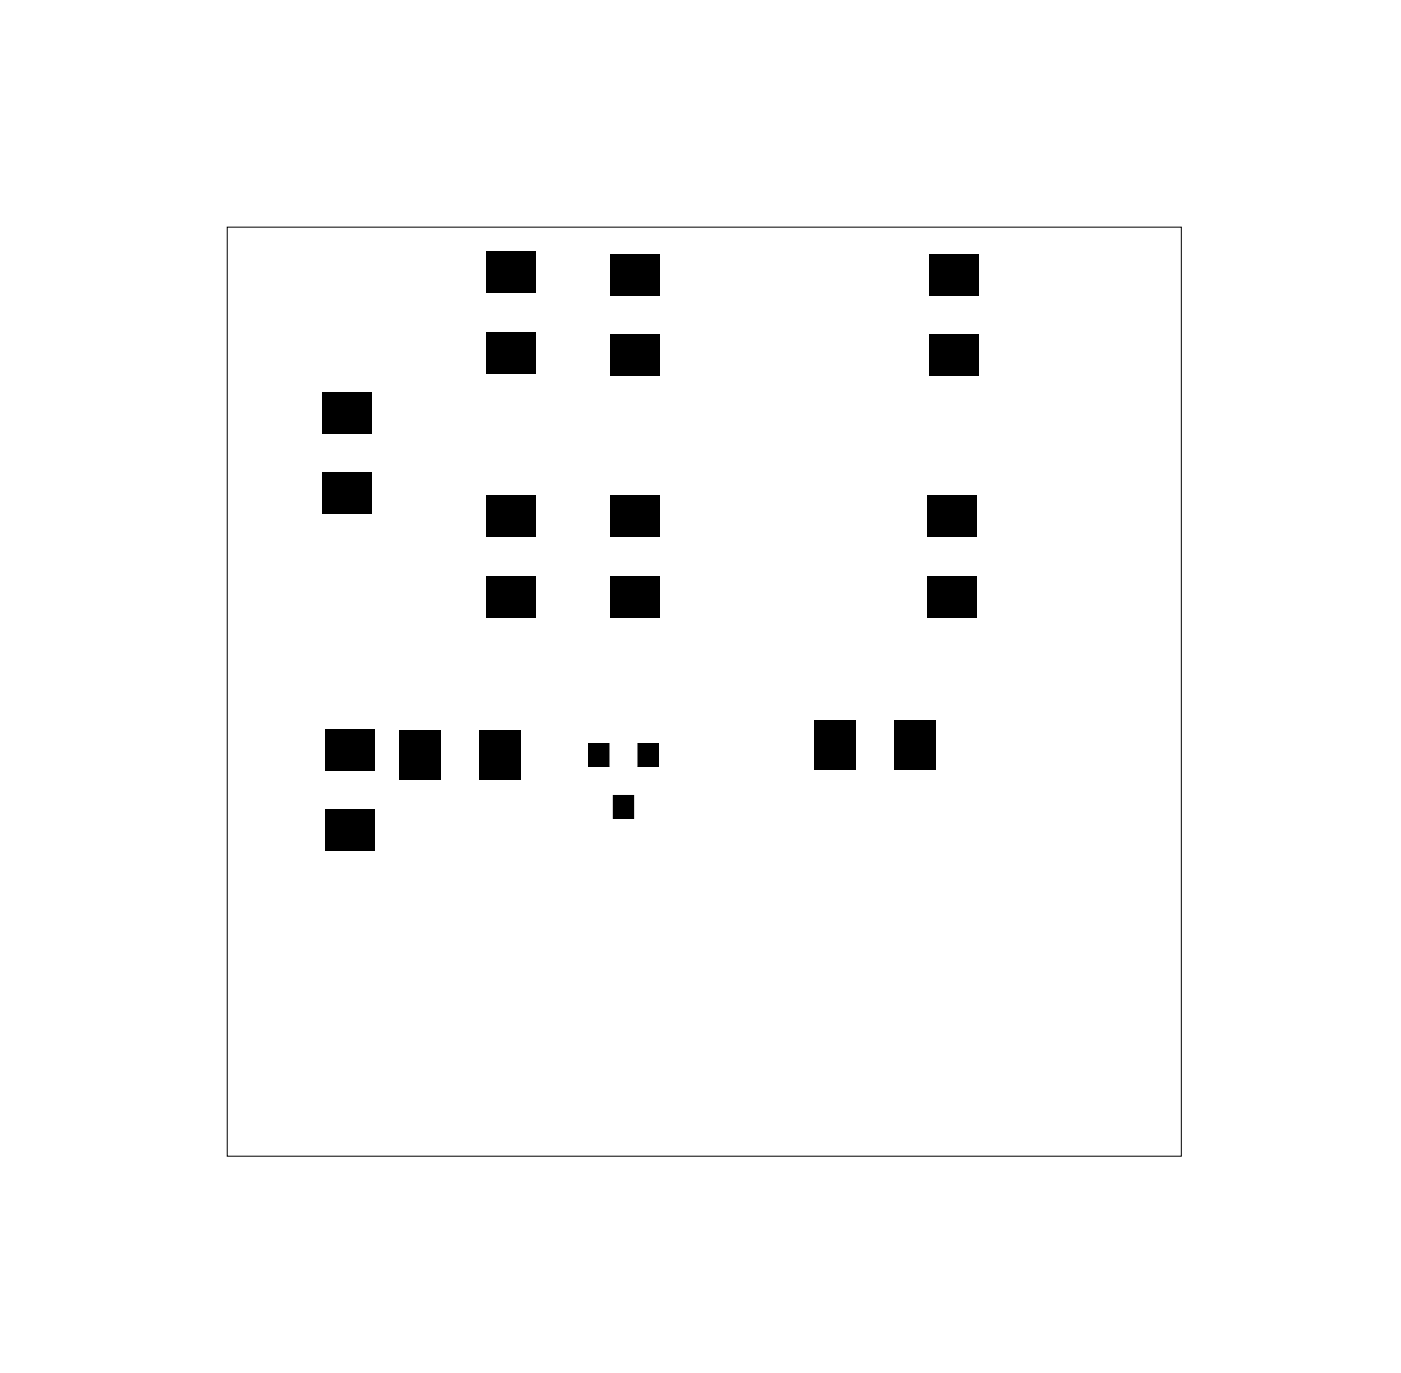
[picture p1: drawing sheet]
<svg xmlns="http://www.w3.org/2000/svg" width="54mm" height="53mm" viewBox="0 0 54 53" stroke-linecap="round" stroke-linejoin="round" font-family="sans-serif">
<path d="M8.8 8.8h36.7v35.8h-36.7z" fill="none" stroke="#000" stroke-width=".04"/>
<g fill="#000">
<path d="M12.4 15.1h1.9v1.6h-1.9zM12.4 18.2h1.9v1.6h-1.9zM18.7 9.7h1.9v1.6h-1.9zM18.7 12.8h1.9v1.6h-1.9zM23.5 19.1h1.9v1.6h-1.9zM23.5 9.8h1.9v1.6h-1.9zM23.5 12.9h1.9v1.6h-1.9zM35.8 12.9h1.9v1.6h-1.9zM35.8 9.8h1.9v1.6h-1.9zM12.5 28.1h1.9v1.6h-1.9zM12.5 31.2h1.9v1.6h-1.9zM15.4 28.1h1.6v1.9h-1.6z"/>
<path d="M18.5 28.1h1.6v1.9h-1.6zM18.7 22.2h1.9v1.6h-1.9zM18.7 19.1h1.9v1.6h-1.9zM22.7 28.6h.8v.9h-.8zM23.5 22.2h1.9v1.6h-1.9zM23.6 30.6h.8v.9h-.8zM24.6 28.6h.8v.9h-.8zM31.4 27.7h1.6v1.9h-1.6zM34.5 27.7h1.6v1.9h-1.6zM35.7 22.2h1.9v1.6h-1.9zM35.7 19.1h1.9v1.6h-1.9z"/>
<path d="M22.7 28.6v1h.8v-1zM22.7 28.6h.8v.9h-.8z"/>
<path d="M23.6 30.6v1h.8v-1zM23.6 30.6h.8v.9h-.8z"/>
<path d="M24.6 28.6v1h.8v-1zM24.6 28.6h.8v.9h-.8z"/>
</g>
</svg>
